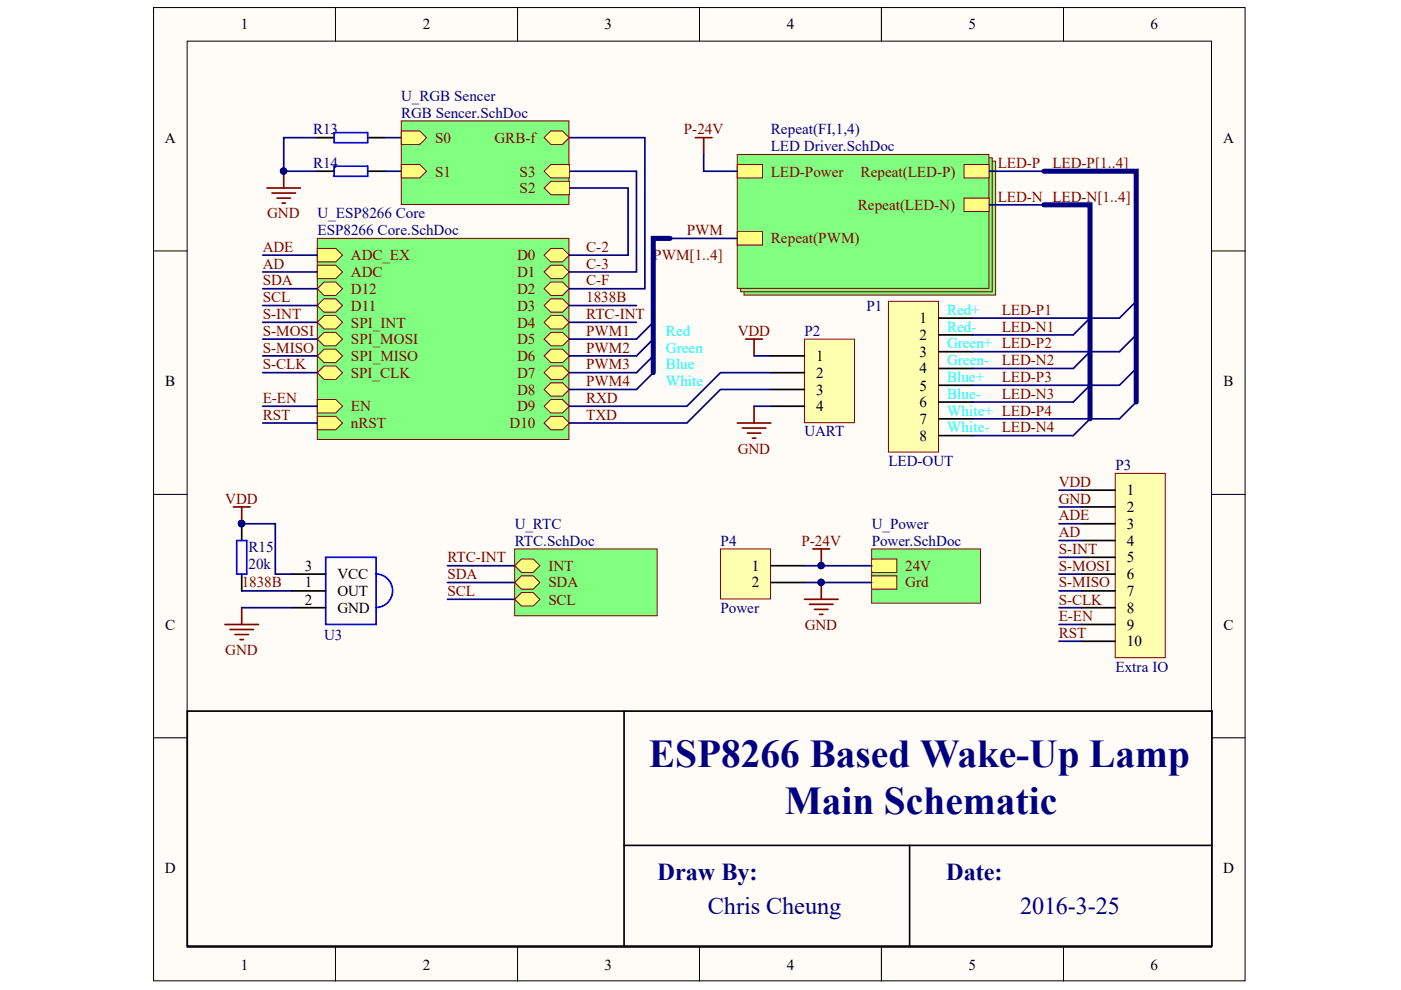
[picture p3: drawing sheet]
<svg xmlns="http://www.w3.org/2000/svg" width="297mm" height="210mm" viewBox="0 0 297 210" stroke-linecap="round" stroke-linejoin="round" font-family="sans-serif">
<defs><g id="words">
<g font-size="8.4" fill="#000080">
<text x="137.6" y="162.7">ESP8266 Based Wake-Up Lamp</text>
<text x="166.4" y="172.6">Main Schematic</text>
</g>
<g font-size="5.2" fill="#000080">
<text x="139.4" y="186.7">Draw By:</text>
<text x="200.6" y="186.7">Date:</text>
<text x="150.1" y="193.8">Chris Cheung</text>
<text x="216.3" y="193.8">2016-3-25</text>
</g>
<g font-size="3.2">
<text x="51.1" y="6.2">1</text>
<text x="89.6" y="6.2">2</text>
<text x="128.2" y="6.2">3</text>
<text x="166.8" y="6.2">4</text>
<text x="205.4" y="6.2">5</text>
<text x="243.9" y="6.2">6</text>
<text x="34.9" y="30.2">A</text>
<text x="259.3" y="30.2">A</text>
<text x="195" y="68.5">1</text>
<text x="173.1" y="76.6">1</text>
<text x="195" y="72.1">2</text>
<text x="195" y="75.6">3</text>
<text x="35" y="81.9">B</text>
<text x="173.1" y="80.1">2</text>
<text x="173.1" y="83.6">3</text>
<text x="195" y="79.2">4</text>
<text x="195" y="82.8">5</text>
<text x="259.4" y="81.9">B</text>
<text x="173.1" y="87.2">4</text>
<text x="195" y="86.4">6</text>
<text x="195" y="89.9">7</text>
<text x="195" y="93.5">8</text>
<text x="238.9" y="105">1</text>
<text x="238.9" y="108.6">2</text>
<text x="238.9" y="112.1">3</text>
<text x="238.9" y="115.7">4</text>
<text x="238.9" y="119.2">5</text>
<text x="64.6" y="121">3</text>
<text x="64.6" y="124.5">1</text>
<text x="71.5" y="122.8">VCC</text>
<text x="159.4" y="121">1</text>
<text x="159.4" y="124.5">2</text>
<text x="238.9" y="122.8">6</text>
<text x="64.6" y="128.2">2</text>
<text x="71.5" y="130">GND</text>
<text x="71.5" y="126.4">OUT</text>
<text x="238.9" y="126.4">7</text>
<text x="238.9" y="130">8</text>
<text x="35" y="133.5">C</text>
<text x="238.9" y="133.5">9</text>
<text x="238.9" y="137.1">10</text>
<text x="259.4" y="133.5">C</text>
<text x="34.9" y="185.1">D</text>
<text x="259.3" y="185.1">D</text>
<text x="51.1" y="205.6">1</text>
<text x="89.6" y="205.6">2</text>
<text x="128.2" y="205.6">3</text>
<text x="166.8" y="205.6">4</text>
<text x="205.4" y="205.6">5</text>
<text x="243.9" y="205.6">6</text>
</g>
<g font-size="3.2" fill="#000080">
<text x="85.1" y="21.4">U_RGB Sencer</text>
<text x="66.4" y="28.5">R13</text>
<text x="85.1" y="24.9">RGB Sencer.SchDoc</text>
<text x="163.4" y="28.5">Repeat(FI,1,4)</text>
<text x="66.4" y="35.7">R14</text>
<text x="163.4" y="32">LED Driver.SchDoc</text>
<text x="67.3" y="46.3">U_ESP8266 Core</text>
<text x="67.3" y="49.8">ESP8266 Core.SchDoc</text>
<text x="183.7" y="65.9">P1</text>
<text x="170.5" y="71.2">P2</text>
<text x="170.5" y="92.5">UART</text>
<text x="188.4" y="98.8">LED-OUT</text>
<text x="236.5" y="99.7">P3</text>
<text x="109.2" y="112.1">U_RTC</text>
<text x="184.8" y="112.1">U_Power</text>
<text x="52.7" y="117.1">R15</text>
<text x="109.2" y="115.7">RTC.SchDoc</text>
<text x="152.8" y="115.7">P4</text>
<text x="184.8" y="115.7">Power.SchDoc</text>
<text x="52.7" y="120.7">20k</text>
<text x="152.8" y="130">Power</text>
<text x="68.7" y="135.6">U3</text>
<text x="236.5" y="142.4">Extra IO</text>
</g>
<g font-size="3.2" fill="#800000">
<text x="145" y="28.5">P-24V</text>
<text x="92.2" y="30.2">S0</text>
<text x="104.8" y="30.2">GRB-f</text>
<text x="211.5" y="35.7">LED-P</text>
<text x="223.1" y="35.7">LED-P[1..4]</text>
<text x="92.2" y="37.4">S1</text>
<text x="110.2" y="41">S2</text>
<text x="110.2" y="37.4">S3</text>
<text x="163.4" y="37.4">LED-Power</text>
<text x="182.5" y="37.4">Repeat(LED-P)</text>
<text x="56.6" y="46.3">GND</text>
<text x="181.9" y="44.5">Repeat(LED-N)</text>
<text x="211.5" y="42.8">LED-N LED-N[1..4]</text>
<text x="55.7" y="53.4">ADE</text>
<text x="124.3" y="53.4">C-2</text>
<text x="145.6" y="49.8">PWM</text>
<text x="163.4" y="51.6">Repeat(PWM)</text>
<text x="55.7" y="56.9">AD</text>
<text x="74.4" y="55.2">ADC_EX</text>
<text x="74.4" y="58.7">ADC</text>
<text x="109.7" y="55.2">D0</text>
<text x="109.7" y="58.7">D1</text>
<text x="124.3" y="56.9">C-3</text>
<text x="138.5" y="55.2">PWM[1..4]</text>
<text x="55.7" y="60.5">SDA</text>
<text x="55.7" y="64">SCL</text>
<text x="74.4" y="65.9">D11</text>
<text x="74.4" y="62.3">D12</text>
<text x="109.7" y="62.3">D2</text>
<text x="109.7" y="65.9">D3</text>
<text x="124.3" y="64">1838B</text>
<text x="124.3" y="60.5">C-F</text>
<text x="55.7" y="67.7">S-INT</text>
<text x="55.7" y="71.2">S-MOSI</text>
<text x="74.4" y="69.5">SPI_INT</text>
<text x="109.7" y="69.5">D4</text>
<text x="124.3" y="71.2">PWM1</text>
<text x="124.3" y="67.7">RTC-INT</text>
<text x="156.4" y="71.2">VDD</text>
<text x="212.4" y="66.7">LED-P1</text>
<text x="212.4" y="70.3">LED-N1</text>
<text x="55.7" y="74.8">S-MISO</text>
<text x="74.4" y="73">SPI_MOSI</text>
<text x="74.4" y="76.6">SPI_MISO</text>
<text x="109.7" y="73">D5</text>
<text x="109.7" y="76.6">D6</text>
<text x="124.3" y="74.8">PWM2</text>
<text x="212.4" y="77.4">LED-N2</text>
<text x="55.7" y="78.3">S-CLK</text>
<text x="74.4" y="80.1">SPI_CLK</text>
<text x="109.7" y="80.1">D7</text>
<text x="109.7" y="83.6">D8</text>
<text x="124.3" y="78.3">PWM3</text>
<text x="124.3" y="81.9">PWM4</text>
<text x="212.4" y="81">LED-P3</text>
<text x="55.7" y="85.4">E-EN</text>
<text x="55.7" y="89">RST</text>
<text x="74.4" y="87.2">EN</text>
<text x="109.7" y="87.2">D9</text>
<text x="124.3" y="85.4">RXD</text>
<text x="124.3" y="89">TXD</text>
<text x="212.4" y="84.6">LED-N3</text>
<text x="74.4" y="90.7">nRST</text>
<text x="108.1" y="90.7">D10</text>
<text x="212.4" y="91.7">LED-N4</text>
<text x="156.4" y="96.2">GND</text>
<text x="47.8" y="106.8">VDD</text>
<text x="224.5" y="103.3">VDD</text>
<text x="224.5" y="106.8">GND</text>
<text x="224.5" y="110.4">ADE</text>
<text x="224.5" y="113.9">AD</text>
<text x="94.9" y="119.2">RTC-INT</text>
<text x="169.9" y="115.7">P-24V</text>
<text x="224.5" y="117.4">S-INT</text>
<text x="51.2" y="124.5">1838B</text>
<text x="94.9" y="122.8">SDA</text>
<text x="116.3" y="121">INT</text>
<text x="116.3" y="124.5">SDA</text>
<text x="191.9" y="121">24V</text>
<text x="191.9" y="124.5">Grd</text>
<text x="224.5" y="121">S-MOSI</text>
<text x="224.5" y="124.5">S-MISO</text>
<text x="94.9" y="126.4">SCL</text>
<text x="116.3" y="128.2">SCL</text>
<text x="224.5" y="128.2">S-CLK</text>
<text x="224.5" y="131.7">E-EN</text>
<text x="170.6" y="133.5">GND</text>
<text x="224.5" y="135.3">RST</text>
<text x="47.8" y="138.8">GND</text>
</g>
<g font-size="3.2" fill="#0ff">
<text x="141.2" y="71.2">Red</text>
<text x="200.8" y="66.7">Red+</text>
<text x="200.8" y="70.3">Red-</text>
<text x="141.2" y="74.8">Green</text>
<text x="200.8" y="73.8">Green+ LED-P2</text>
<text x="200.8" y="77.4">Green-</text>
<text x="141.2" y="78.3">Blue</text>
<text x="141.2" y="81.9">White</text>
<text x="200.8" y="81">Blue+</text>
<text x="200.8" y="84.6">Blue-</text>
<text x="200.8" y="88.1">White+ LED-P4</text>
<text x="200.8" y="91.7">White-</text>
</g>
</g></defs>
<g fill="#fffcf8" stroke="#000" stroke-width=".21">
<path d="M32.6 1.6h231.4v206.4h-231.4z"/>
<path d="M39.7 8.7h217.2v192.1h-217.2z"/>
</g>
<g fill="none" stroke="#000" stroke-width=".21">
<path d="M71.1 1.6v7.1M109.7 1.6v7.1M148.3 1.6v7.1M186.9 1.6v7.1M225.5 1.6v7.1M32.6 53.2h7.1M256.9 53.2h7.2M32.6 104.8h7.1M256.9 104.8h7.2M32.6 156.4h7.1M256.9 156.4h7.2M71.1 200.9v7.1"/>
<path d="M109.7 200.9v7.1M148.3 200.9v7.1M186.9 200.9v7.1M225.5 200.9v7.1"/>
</g>
<path d="M67.3 50.5h53.3v42.7h-53.3z" fill="#80ff80" stroke="#800000" stroke-width=".21"/>
<path d="M115.4 54.1l1.4-1.4h2.5l1.4 1.4-1.4 1.4h-2.5z" fill-rule="evenodd" fill="#ffff80"/>
<path d="M115.4 54.1l1.4-1.4h2.5l1.4 1.4-1.4 1.4h-2.5z" fill="none" stroke="#800000" stroke-width=".21"/>
<path d="M115.4 57.7l1.4-1.5h2.5l1.4 1.5-1.4 1.4h-2.5z" fill-rule="evenodd" fill="#ffff80"/>
<path d="M115.4 57.7l1.4-1.5h2.5l1.4 1.5-1.4 1.4h-2.5z" fill="none" stroke="#800000" stroke-width=".21"/>
<path d="M115.4 61.2l1.4-1.4h2.5l1.4 1.4-1.4 1.4h-2.5z" fill-rule="evenodd" fill="#ffff80"/>
<path d="M115.4 61.2l1.4-1.4h2.5l1.4 1.4-1.4 1.4h-2.5z" fill="none" stroke="#800000" stroke-width=".21"/>
<path d="M115.4 64.8l1.4-1.4h2.5l1.4 1.4-1.4 1.4h-2.5z" fill-rule="evenodd" fill="#ffff80"/>
<path d="M115.4 64.8l1.4-1.4h2.5l1.4 1.4-1.4 1.4h-2.5z" fill="none" stroke="#800000" stroke-width=".21"/>
<path d="M115.4 68.3l1.4-1.4h2.5l1.4 1.4-1.4 1.5h-2.5z" fill-rule="evenodd" fill="#ffff80"/>
<path d="M115.4 68.3l1.4-1.4h2.5l1.4 1.4-1.4 1.5h-2.5z" fill="none" stroke="#800000" stroke-width=".21"/>
<path d="M115.4 71.9l1.4-1.4h2.5l1.4 1.4-1.4 1.4h-2.5z" fill-rule="evenodd" fill="#ffff80"/>
<path d="M115.4 71.9l1.4-1.4h2.5l1.4 1.4-1.4 1.4h-2.5z" fill="none" stroke="#800000" stroke-width=".21"/>
<path d="M115.4 75.5l1.4-1.5h2.5l1.4 1.5-1.4 1.4h-2.5z" fill-rule="evenodd" fill="#ffff80"/>
<path d="M115.4 75.5l1.4-1.5h2.5l1.4 1.5-1.4 1.4h-2.5z" fill="none" stroke="#800000" stroke-width=".21"/>
<path d="M115.4 79l1.4-1.4h2.5l1.4 1.4-1.4 1.4h-2.5z" fill-rule="evenodd" fill="#ffff80"/>
<path d="M115.4 79l1.4-1.4h2.5l1.4 1.4-1.4 1.4h-2.5z" fill="none" stroke="#800000" stroke-width=".21"/>
<path d="M115.4 82.6l1.4-1.4h2.5l1.4 1.4-1.4 1.4h-2.5z" fill-rule="evenodd" fill="#ffff80"/>
<path d="M115.4 82.6l1.4-1.4h2.5l1.4 1.4-1.4 1.4h-2.5z" fill="none" stroke="#800000" stroke-width=".21"/>
<path d="M115.4 86.1l1.4-1.4h2.5l1.4 1.4-1.4 1.5h-2.5z" fill-rule="evenodd" fill="#ffff80"/>
<path d="M115.4 86.1l1.4-1.4h2.5l1.4 1.4-1.4 1.5h-2.5z" fill="none" stroke="#800000" stroke-width=".21"/>
<path d="M115.4 89.7l1.4-1.4h2.5l1.4 1.4-1.4 1.4h-2.5z" fill-rule="evenodd" fill="#ffff80"/>
<path d="M115.4 89.7l1.4-1.4h2.5l1.4 1.4-1.4 1.4h-2.5z" fill="none" stroke="#800000" stroke-width=".21"/>
<path d="M67.3 64.8l1.4-1.4h2.5l1.4 1.4-1.4 1.4h-2.5z" fill-rule="evenodd" fill="#ffff80"/>
<path d="M67.3 64.8l1.4-1.4h2.5l1.4 1.4-1.4 1.4h-2.5z" fill="none" stroke="#800000" stroke-width=".21"/>
<path d="M67.3 61.2l1.4-1.4h2.5l1.4 1.4-1.4 1.4h-2.5z" fill-rule="evenodd" fill="#ffff80"/>
<path d="M67.3 61.2l1.4-1.4h2.5l1.4 1.4-1.4 1.4h-2.5z" fill="none" stroke="#800000" stroke-width=".21"/>
<path d="M67.3 68.3l1.4-1.4h2.5l1.4 1.4-1.4 1.5h-2.5z" fill-rule="evenodd" fill="#ffff80"/>
<path d="M67.3 68.3l1.4-1.4h2.5l1.4 1.4-1.4 1.5h-2.5z" fill="none" stroke="#800000" stroke-width=".21"/>
<path d="M67.3 71.9l1.4-1.4h2.5l1.4 1.4-1.4 1.4h-2.5z" fill-rule="evenodd" fill="#ffff80"/>
<path d="M67.3 71.9l1.4-1.4h2.5l1.4 1.4-1.4 1.4h-2.5z" fill="none" stroke="#800000" stroke-width=".21"/>
<path d="M67.3 75.5l1.4-1.5h2.5l1.4 1.5-1.4 1.4h-2.5z" fill-rule="evenodd" fill="#ffff80"/>
<path d="M67.3 75.5l1.4-1.5h2.5l1.4 1.5-1.4 1.4h-2.5z" fill="none" stroke="#800000" stroke-width=".21"/>
<path d="M67.3 79l1.4-1.4h2.5l1.4 1.4-1.4 1.4h-2.5z" fill-rule="evenodd" fill="#ffff80"/>
<path d="M67.3 79l1.4-1.4h2.5l1.4 1.4-1.4 1.4h-2.5z" fill="none" stroke="#800000" stroke-width=".21"/>
<path d="M67.3 88.3h3.9l1.4 1.4-1.4 1.4h-3.9z" fill-rule="evenodd" fill="#ffff80"/>
<path d="M67.3 88.3h3.9l1.4 1.4-1.4 1.4h-3.9z" fill="none" stroke="#800000" stroke-width=".21"/>
<path d="M67.3 52.7h3.9l1.4 1.4-1.4 1.4h-3.9z" fill-rule="evenodd" fill="#ffff80"/>
<path d="M67.3 52.7h3.9l1.4 1.4-1.4 1.4h-3.9z" fill="none" stroke="#800000" stroke-width=".21"/>
<path d="M67.3 56.2h3.9l1.4 1.5-1.4 1.4h-3.9z" fill-rule="evenodd" fill="#ffff80"/>
<path d="M67.3 56.2h3.9l1.4 1.5-1.4 1.4h-3.9z" fill="none" stroke="#800000" stroke-width=".21"/>
<path d="M67.3 84.7h3.9l1.4 1.4-1.4 1.5h-3.9z" fill-rule="evenodd" fill="#ffff80"/>
<path d="M67.3 84.7h3.9l1.4 1.4-1.4 1.5h-3.9z" fill="none" stroke="#800000" stroke-width=".21"/>
<path d="M184.8 116.4h23.1v11.5h-23.1z" fill="#80ff80" stroke="#800000" stroke-width=".21"/>
<path d="M184.8 118.5h5.4v2.9h-5.4z" fill-rule="evenodd" fill="#ffff80"/>
<path d="M184.8 118.5h5.4v2.9h-5.4z" fill="none" stroke="#800000" stroke-width=".21"/>
<path d="M184.8 122.1h5.4v2.8h-5.4z" fill-rule="evenodd" fill="#ffff80"/>
<path d="M184.8 122.1h5.4v2.8h-5.4z" fill="none" stroke="#800000" stroke-width=".21"/>
<path d="M147.4 29.2h3.6M149.2 29.2v3.5M172.3 116.4h3.6M174.1 116.4v3.5M170.6 127.1h7.1M171.6 128.1h5M172.7 129.2h2.8M173.8 130.3h.7M174.1 123.5v3.6" fill="none" stroke="#800000" stroke-width=".36"/>
<path d="M138.5 79l-3.6 3.6M138.5 75.5l-3.6 3.5M138.5 71.9l-3.6 3.6M138.5 68.3l-3.6 3.6" fill="none" stroke="#000080" stroke-width=".36"/>
<g fill="#000080" stroke="#000080" stroke-width=".21">
<circle cx="174.1" cy="119.9" r=".68"/>
<circle cx="174.1" cy="123.5" r=".68"/>
</g>
<path d="M152.8 116.4h10.6v10.6h-10.6z" fill="#ffffb0" stroke="#800000" stroke-width=".21"/>
<path d="M163.4 119.9h7.2M163.4 123.5h7.2" fill="none" stroke="#000" stroke-width=".36"/>
<g fill="#80ff80" stroke="#800000" stroke-width=".21">
<path d="M157.7 34.2h53.4v28.4h-53.4z"/>
<path d="M157 33.5h53.4v28.4h-53.4z"/>
<path d="M156.3 32.7h53.4v28.4h-53.4z"/>
</g>
<path d="M204.4 34.9h5.3v2.8h-5.3z" fill-rule="evenodd" fill="#ffff80"/>
<path d="M204.4 34.9h5.3v2.8h-5.3z" fill="none" stroke="#800000" stroke-width=".21"/>
<path d="M204.4 42h5.3v2.8h-5.3z" fill-rule="evenodd" fill="#ffff80"/>
<path d="M204.4 42h5.3v2.8h-5.3z" fill="none" stroke="#800000" stroke-width=".21"/>
<path d="M156.3 49.1h5.4v2.9h-5.4z" fill-rule="evenodd" fill="#ffff80"/>
<path d="M156.3 49.1h5.4v2.9h-5.4z" fill="none" stroke="#800000" stroke-width=".21"/>
<path d="M156.3 34.9h5.4v2.8h-5.4z" fill-rule="evenodd" fill="#ffff80"/>
<path d="M156.3 34.9h5.4v2.8h-5.4z" fill="none" stroke="#800000" stroke-width=".21"/>
<path d="M61.9 121.7h7.2M61.9 128.8h7.2M61.9 125.3h7.2M39.7 150.8h217.3v49.8h-217.3zM132.3 150.8v49.8M132.3 179.2h124.7M192.9 179.2v21.4" fill="none" stroke="#000" stroke-width=".36"/>
<path d="M231.1 74.6l-3.6 3.5M231.1 67.4l-3.6 3.6M240.9 78.1l-3.6 3.6M240.9 71l-3.6 3.6M240.9 63.9l-3.6 3.5M231.1 88.8l-3.6 3.6M231.1 81.7l-3.6 3.5M240.9 85.2l-3.6 3.6" fill="none" stroke="#000080" stroke-width=".36"/>
<g fill="none" stroke="#800000" stroke-width=".36">
<path d="M56.6 39.9h7.1M60.2 36.3v3.6M57.7 40.9h4.9M58.7 42h2.9M59.8 43.1h.7M158.1 71.9h3.6M159.9 71.9v3.6M156.3 89.7h7.1M157.4 90.8h5M158.5 91.8h2.8M159.5 92.9h.7M159.9 86.1v3.6"/>
<path d="M49.5 107.5h3.5M51.3 107.5v3.5M47.7 132.4h7.1M48.8 133.5h4.9M49.8 134.5h2.9M50.9 135.6h.7M51.3 128.8v3.6"/>
</g>
<g fill="#000080" stroke="#000080" stroke-width=".21">
<circle cx="60.1" cy="36.3" r=".68"/>
<circle cx="51.2" cy="111" r=".68"/>
</g>
<path d="M69.1 118.2h10.6v14.2h-10.6zM79.7 121.7a3.6 3.6 0 0 1 3.5 3.5 3.6 3.6 0 0 1-3.5 3.6" fill="none" stroke="#00f" stroke-width=".36"/>
<path d="M236.5 100.4h10.6v39h-10.6z" fill="#ffffb0" stroke="#800000" stroke-width=".21"/>
<path d="M229.3 103.9h7.2M229.3 107.5h7.2M229.3 111h7.2M229.3 114.6h7.2M229.3 118.2h7.2M229.3 121.7h7.2M229.3 125.3h7.2M229.3 128.8h7.2M229.3 132.4h7.2M229.3 136h7.2" fill="none" stroke="#000" stroke-width=".36"/>
<path d="M170.6 71.9h10.6v17.7h-10.6z" fill="#ffffb0" stroke="#800000" stroke-width=".21"/>
<path d="M163.4 75.5h7.2M163.4 79h7.2M163.4 82.6h7.2M163.4 86.1h7.2" fill="none" stroke="#000" stroke-width=".36"/>
<path d="M188.4 63.9h10.6v31.9h-10.6z" fill="#ffffb0" stroke="#800000" stroke-width=".21"/>
<path d="M199.1 67.4h7.1M199.1 71h7.1M199.1 74.6h7.1M199.1 78.1h7.1M199.1 81.7h7.1M199.1 85.2h7.1M199.1 88.8h7.1M199.1 92.4h7.1" fill="none" stroke="#000" stroke-width=".36"/>
<g fill="none" stroke="#000080" stroke-width=".36">
<path d="M67.3 29.2h-7.1v7.1h7.1M81.5 36.3h3.6M81.5 29.2h3.6M120.7 29.2h16v32h-16M120.7 36.3h14.2v21.4h-14.2M120.7 39.9h12.5v14.2h-12.5M149.2 32.7v3.6h7.1M209.7 36.3h11.6M55.7 54.1h11.6M55.7 57.7h11.6M142.1 50.5h14.2M209.7 43.4h11.6"/>
<path d="M55.7 71.9h11.6M55.7 75.5h11.6M55.7 79h11.6M55.7 61.2h11.6M55.7 64.8h11.6M55.7 68.3h11.6M120.7 71.9h14.2M120.7 75.5h14.2M120.7 79h14.2M120.7 64.8h14.2M120.7 68.3h14.2M159.9 75.5h3.5"/>
<path d="M163.4 79h-10.6l-7.2 7.1h-24.9M206.2 71h21.3M206.2 78.1h21.3M206.2 67.4h31.1M206.2 74.6h31.1M55.7 86.1h11.6M55.7 89.7h11.6M120.7 82.6h14.2M159.9 86.1h3.5M163.4 82.6h-10.6l-7.2 7.1h-24.9M206.2 85.2h21.3M206.2 92.4h21.3"/>
<path d="M206.2 81.7h31.1M206.2 88.8h31.1M51.3 111h7.1v10.7h3.5M94.9 119.9h14.2M170.6 119.9h14.2M224.5 103.9h4.8M224.5 107.5h4.8M224.5 111h4.8M224.5 114.6h4.8M224.5 118.2h4.8M51.3 125.3h10.6M51.3 128.8h10.6"/>
<path d="M94.9 123.5h14.2M94.9 127.1h14.2M170.6 123.5h14.2M224.5 125.3h4.8M224.5 128.8h4.8M224.5 121.7h4.8M224.5 132.4h4.8M224.5 136h4.8"/>
</g>
<g fill="#000080" stroke="#000080" stroke-width=".21">
<circle cx="174.1" cy="123.5" r=".68"/>
<circle cx="174.1" cy="119.9" r=".68"/>
<circle cx="60.1" cy="36.3" r=".68"/>
<circle cx="51.2" cy="111" r=".68"/>
</g>
<path d="M221.3 36.3h19.6v48.9M142.1 50.5h-3.6v28.5M221.3 43.4h9.8v45.4" fill="none" stroke="#000080" stroke-width="1.1"/>
<path d="M85.1 25.6h35.5v17.8h-35.5z" fill="#80ff80" stroke="#800000" stroke-width=".21"/>
<path d="M85.1 27.8h3.9l1.4 1.4-1.4 1.4h-3.9z" fill-rule="evenodd" fill="#ffff80"/>
<path d="M85.1 27.8h3.9l1.4 1.4-1.4 1.4h-3.9z" fill="none" stroke="#800000" stroke-width=".21"/>
<path d="M85.1 34.9h3.9l1.4 1.4-1.4 1.4h-3.9z" fill-rule="evenodd" fill="#ffff80"/>
<path d="M85.1 34.9h3.9l1.4 1.4-1.4 1.4h-3.9z" fill="none" stroke="#800000" stroke-width=".21"/>
<path d="M115.4 39.9l1.4-1.5h3.9v2.9h-3.9z" fill-rule="evenodd" fill="#ffff80"/>
<path d="M115.4 39.9l1.4-1.5h3.9v2.9h-3.9z" fill="none" stroke="#800000" stroke-width=".21"/>
<path d="M115.4 36.3l1.4-1.4h3.9v2.8h-3.9z" fill-rule="evenodd" fill="#ffff80"/>
<path d="M115.4 36.3l1.4-1.4h3.9v2.8h-3.9z" fill="none" stroke="#800000" stroke-width=".21"/>
<path d="M115.4 29.2l1.4-1.4h2.5l1.4 1.4-1.4 1.4h-2.5z" fill-rule="evenodd" fill="#ffff80"/>
<path d="M115.4 29.2l1.4-1.4h2.5l1.4 1.4-1.4 1.4h-2.5z" fill="none" stroke="#800000" stroke-width=".21"/>
<path d="M109.1 116.4h30.2v14.2h-30.2z" fill="#80ff80" stroke="#800000" stroke-width=".21"/>
<path d="M109.1 119.9l1.5-1.4h2.4l1.5 1.4-1.5 1.5h-2.4z" fill-rule="evenodd" fill="#ffff80"/>
<path d="M109.1 119.9l1.5-1.4h2.4l1.5 1.4-1.5 1.5h-2.4z" fill="none" stroke="#800000" stroke-width=".21"/>
<path d="M109.1 123.5l1.5-1.4h2.4l1.5 1.4-1.5 1.4h-2.4z" fill-rule="evenodd" fill="#ffff80"/>
<path d="M109.1 123.5l1.5-1.4h2.4l1.5 1.4-1.5 1.4h-2.4z" fill="none" stroke="#800000" stroke-width=".21"/>
<path d="M109.1 127.1l1.5-1.5h2.4l1.5 1.5-1.5 1.4h-2.4z" fill-rule="evenodd" fill="#ffff80"/>
<path d="M109.1 127.1l1.5-1.5h2.4l1.5 1.5-1.5 1.4h-2.4z" fill="none" stroke="#800000" stroke-width=".21"/>
<path d="M67.3 29.2h3.5M67.3 36.3h3.5M78 29.2h3.5M78 36.3h3.5M51.3 111v3.6M51.3 121.7v3.6" fill="none" stroke="#000" stroke-width=".36"/>
<path d="M70.8 28.1h7.2v2.2h-7.2zM70.8 35.2h7.2v2.2h-7.2zM50.2 114.6h2.1v7.1h-2.1z" fill="none" stroke="#00f" stroke-width=".36"/>
<circle cx="51.2" cy="111" r=".68" fill="#000080" stroke="#000080" stroke-width=".21"/>
<use href="#words"/>
</svg>
